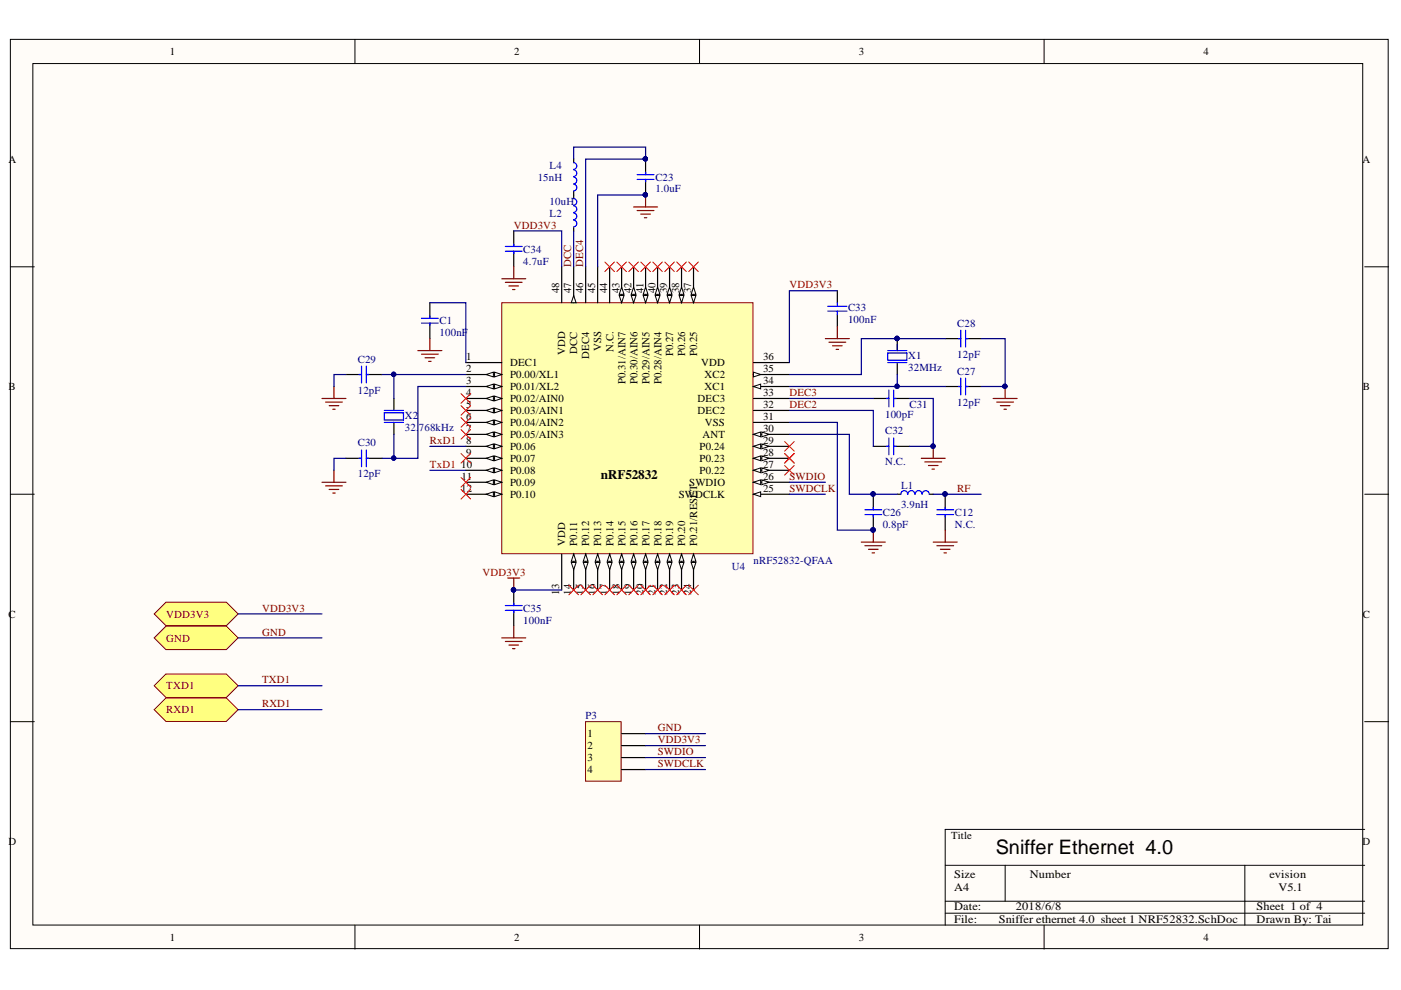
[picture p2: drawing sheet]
<svg xmlns="http://www.w3.org/2000/svg" width="297mm" height="210mm" viewBox="0 0 297 210" stroke-linecap="round" stroke-linejoin="round" font-family="sans-serif">
<defs><g id="words">
<text font-size="4.2" x="211.1" y="181.1">Sniffer Ethernet 4.0</text>
<text font-size="2.8" x="127.4" y="101.6">nRF52832</text>
<g font-size="2.4">
<text x="202.3" y="186.1">Size</text>
<text x="202.3" y="188.8">A4</text>
<text x="218.3" y="186.1">Number</text>
<text x="269.2" y="186.1">evision</text>
<text x="271.1" y="188.8">V5.1</text>
<text x="202.3" y="192.9">Date:</text>
<text x="202.3" y="195.6">File:</text>
<text x="211.8" y="195.6">Sniffer ethernet 4.0 sheet 1 NRF52832.SchDoc</text>
<text x="215.4" y="192.9">2018/6/8</text>
<text x="266.4" y="192.9">Sheet 1 of 4</text>
<text x="266.4" y="195.6">Drawn By: Tai</text>
</g>
<g font-size="2.3">
<text x="36" y="11.7">1</text>
<text x="109" y="11.7">2</text>
<text x="182.1" y="11.7">3</text>
<text x="255.1" y="11.7">4</text>
<text x="1.8" y="34.5">A</text>
<text x="288.9" y="34.5">A</text>
<text x="118.6" y="62.2" transform="rotate(-90 118.6 62.2)">48</text>
<text x="121.1" y="62.2" transform="rotate(-90 121.1 62.2)">47</text>
<text x="123.6" y="62.2" transform="rotate(-90 123.6 62.2)">46</text>
<text x="126.2" y="62.2" transform="rotate(-90 126.2 62.2)">45</text>
<text x="128.7" y="62.2" transform="rotate(-90 128.7 62.2)">44</text>
<text x="131.3" y="62.2" transform="rotate(-90 131.3 62.2)">43</text>
<text x="133.9" y="62.2" transform="rotate(-90 133.9 62.2)">42</text>
<text x="136.4" y="62.2" transform="rotate(-90 136.4 62.2)">41</text>
<text x="138.9" y="62.2" transform="rotate(-90 138.9 62.2)">40</text>
<text x="141.5" y="62.2" transform="rotate(-90 141.5 62.2)">39</text>
<text x="144" y="62.2" transform="rotate(-90 144 62.2)">38</text>
<text x="146.6" y="62.2" transform="rotate(-90 146.6 62.2)">37</text>
<text x="98.9" y="76.4">1</text>
<text x="108.2" y="77.6">DEC1</text>
<text x="119.8" y="75.3" transform="rotate(-90 119.8 75.3)">VDD</text>
<text x="122.4" y="75" transform="rotate(-90 122.4 75)">DCC</text>
<text x="124.9" y="76" transform="rotate(-90 124.9 76)">DEC4</text>
<text x="127.4" y="74.5" transform="rotate(-90 127.4 74.5)">VSS</text>
<text x="130.1" y="74.6" transform="rotate(-90 130.1 74.6)">N.C.</text>
<text x="142.8" y="75.5" transform="rotate(-90 142.8 75.5)">P0.27</text>
<text x="145.3" y="75.5" transform="rotate(-90 145.3 75.5)">P0.26</text>
<text x="147.8" y="75.5" transform="rotate(-90 147.8 75.5)">P0.25</text>
<text x="148.7" y="77.6">VDD</text>
<text x="161.8" y="76.4">36</text>
<text x="1.8" y="82.7">B</text>
<text x="98.9" y="78.9">2</text>
<text x="98.9" y="81.4">3</text>
<text x="98.9" y="84">4</text>
<text x="108.2" y="80.2">P0.00/XL1</text>
<text x="108.2" y="82.7">P0.01/XL2</text>
<text x="132.6" y="81.4" transform="rotate(-90 132.6 81.4)">P0.31/AIN7</text>
<text x="135.1" y="81.4" transform="rotate(-90 135.1 81.4)">P0.30/AIN6</text>
<text x="137.7" y="81.4" transform="rotate(-90 137.7 81.4)">P0.29/AIN5</text>
<text x="140.2" y="81.4" transform="rotate(-90 140.2 81.4)">P0.28/AIN4</text>
<text x="149.4" y="82.7">XC1</text>
<text x="149.4" y="80.2">XC2</text>
<text x="161.8" y="81.4">34</text>
<text x="161.8" y="78.9">35</text>
<text x="161.8" y="84">33</text>
<text x="289" y="82.7">B</text>
<text x="98.9" y="86.5">5</text>
<text x="98.9" y="89">6</text>
<text x="108.2" y="85.2">P0.02/AIN0</text>
<text x="108.2" y="87.8">P0.03/AIN1</text>
<text x="147.9" y="87.8">DEC2</text>
<text x="147.9" y="85.2">DEC3</text>
<text x="161.8" y="89">31</text>
<text x="161.8" y="86.5">32</text>
<text x="98.9" y="91.6">7</text>
<text x="98.9" y="94.1">8</text>
<text x="108.2" y="90.3">P0.04/AIN2</text>
<text x="108.2" y="92.8">P0.05/AIN3</text>
<text x="108.2" y="95.4">P0.06</text>
<text x="148.3" y="95.4">P0.24</text>
<text x="148.9" y="92.8">ANT</text>
<text x="149.4" y="90.3">VSS</text>
<text x="161.8" y="91.6">30</text>
<text x="161.8" y="94.1">29</text>
<text x="97.8" y="99.2">10</text>
<text x="97.8" y="101.7">11</text>
<text x="98.9" y="96.6">9</text>
<text x="108.2" y="97.9">P0.07</text>
<text x="108.2" y="100.4">P0.08</text>
<text x="148.3" y="100.4">P0.22</text>
<text x="148.3" y="97.9">P0.23</text>
<text x="161.8" y="99.2">27</text>
<text x="161.8" y="96.6">28</text>
<text x="161.8" y="101.7">26</text>
<text x="97.8" y="104.3">12</text>
<text x="108.2" y="105.6">P0.10</text>
<text x="108.2" y="103">P0.09</text>
<text x="143.9" y="105.6">SWDCLK</text>
<text x="146.1" y="103">SWDIO</text>
<text x="161.8" y="104.3">25</text>
<text x="119.8" y="115.7" transform="rotate(-90 119.8 115.7)">VDD</text>
<text x="122.4" y="115.7" transform="rotate(-90 122.4 115.7)">P0.11</text>
<text x="124.9" y="115.7" transform="rotate(-90 124.9 115.7)">P0.12</text>
<text x="127.4" y="115.7" transform="rotate(-90 127.4 115.7)">P0.13</text>
<text x="130.1" y="115.7" transform="rotate(-90 130.1 115.7)">P0.14</text>
<text x="132.6" y="115.7" transform="rotate(-90 132.6 115.7)">P0.15</text>
<text x="135.1" y="115.7" transform="rotate(-90 135.1 115.7)">P0.16</text>
<text x="137.7" y="115.7" transform="rotate(-90 137.7 115.7)">P0.17</text>
<text x="140.2" y="115.7" transform="rotate(-90 140.2 115.7)">P0.18</text>
<text x="142.8" y="115.7" transform="rotate(-90 142.8 115.7)">P0.19</text>
<text x="145.3" y="115.7" transform="rotate(-90 145.3 115.7)">P0.20</text>
<text x="147.8" y="115.7" transform="rotate(-90 147.8 115.7)">P0.21/RESET</text>
<text x="118.6" y="124.9" transform="rotate(-90 118.6 124.9)">3</text>
<text x="1.8" y="130.9">C</text>
<text x="118.6" y="126.1" transform="rotate(-90 118.6 126.1)">1</text>
<text x="121.1" y="126.1" transform="rotate(-90 121.1 126.1)">14</text>
<text x="123.6" y="126.1" transform="rotate(-90 123.6 126.1)">15</text>
<text x="126.2" y="126.1" transform="rotate(-90 126.2 126.1)">16</text>
<text x="128.7" y="126.1" transform="rotate(-90 128.7 126.1)">17</text>
<text x="131.3" y="126.1" transform="rotate(-90 131.3 126.1)">18</text>
<text x="133.9" y="126.1" transform="rotate(-90 133.9 126.1)">19</text>
<text x="136.4" y="126.1" transform="rotate(-90 136.4 126.1)">20</text>
<text x="138.9" y="126.1" transform="rotate(-90 138.9 126.1)">21</text>
<text x="141.5" y="126.1" transform="rotate(-90 141.5 126.1)">22</text>
<text x="144" y="126.1" transform="rotate(-90 144 126.1)">23</text>
<text x="146.6" y="126.1" transform="rotate(-90 146.6 126.1)">24</text>
<text x="289" y="130.9">C</text>
<text x="124.6" y="156.3">1</text>
<text x="124.6" y="158.8">2</text>
<text x="124.6" y="161.4">3</text>
<text x="124.6" y="164">4</text>
<text x="1.8" y="179.2">D</text>
<text x="201.7" y="177.9">Title</text>
<text x="288.9" y="179.2">D</text>
<text x="36" y="199.5">1</text>
<text x="109" y="199.5">2</text>
<text x="182.1" y="199.5">3</text>
<text x="255.1" y="199.5">4</text>
</g>
<g font-size="2.3" fill="#000080">
<text x="116.5" y="35.7">L4</text>
<text x="114" y="38.3">15nH</text>
<text x="138.9" y="38.3">C23</text>
<text x="138.9" y="40.8">1.0uF</text>
<text x="116.5" y="46">L2</text>
<text x="116.5" y="43.4">10uH</text>
<text x="111" y="53.6">C34</text>
<text x="111" y="56.1">4.7uF</text>
<text x="179.8" y="66">C33</text>
<text x="93.2" y="68.8">C1</text>
<text x="93.2" y="71.3">100nF</text>
<text x="179.8" y="68.5">100nF</text>
<text x="203" y="69.3">C28</text>
<text x="75.9" y="76.9">C29</text>
<text x="192.6" y="76.1">X1</text>
<text x="203" y="75.9">12pF</text>
<text x="75.9" y="83.5">12pF</text>
<text x="192.6" y="78.7">32MHz</text>
<text x="203" y="79.4">C27</text>
<text x="85.8" y="88.8">X2</text>
<text x="187.7" y="88.5">100pF</text>
<text x="192.8" y="86.5">C31</text>
<text x="203" y="86">12pF</text>
<text x="75.9" y="94.6">C30</text>
<text x="85.8" y="91.3">32.768kHz</text>
<text x="187.7" y="92.1">C32</text>
<text x="75.9" y="101.2">12pF</text>
<text x="187.7" y="98.7">N.C.</text>
<text x="191" y="103.6">L1</text>
<text x="191" y="107.6">3.9nH</text>
<text x="187.2" y="109.4">C26</text>
<text x="187.2" y="111.9">0.8pF</text>
<text x="202.5" y="109.4">C12</text>
<text x="202.5" y="111.9">N.C.</text>
<text x="159.8" y="119.5">nRF52832-QFAA</text>
<text x="155.2" y="120.8">U4</text>
<text x="111" y="129.7">C35</text>
<text x="111" y="132.2">100nF</text>
<text x="124.1" y="152.5">P3</text>
</g>
<g font-size="2.3" fill="#800000">
<text x="108.9" y="48.5">VDD3V3</text>
<text x="121.1" y="56.6" transform="rotate(-90 121.1 56.6)">DCC</text>
<text x="123.6" y="56.6" transform="rotate(-90 123.6 56.6)">DEC4</text>
<text x="167.4" y="61.2">VDD3V3</text>
<text x="167.4" y="84">DEC3</text>
<text x="167.4" y="86.5">DEC2</text>
<text x="91.2" y="94.1">RxD1</text>
<text x="91.2" y="99.2">TxD1</text>
<text x="167.4" y="101.7">SWDIO</text>
<text x="167.4" y="104.3">SWDCLK</text>
<text x="203" y="104.3">RF</text>
<text x="102.3" y="122.1">VDD3V3</text>
<text x="35.3" y="130.9">VDD3V3</text>
<text x="55.6" y="129.7">VDD3V3</text>
<text x="35.3" y="136">GND</text>
<text x="55.6" y="134.7">GND</text>
<text x="35.3" y="146.2">TXD1</text>
<text x="55.6" y="150">RXD1</text>
<text x="55.6" y="144.9">TXD1</text>
<text x="35.3" y="151.2">RXD1</text>
<text x="139.5" y="155">GND</text>
<text x="139.5" y="157.6">VDD3V3</text>
<text x="139.5" y="160.1">SWDIO</text>
<text x="139.5" y="162.6">SWDCLK</text>
</g>
</g></defs>
<g fill="#fffcf8" stroke="#000" stroke-width=".21">
<path d="M2.2 8.3h292.1v192.8h-292.1z"/>
<path d="M7 13.5h281.9v182.6h-281.9z"/>
</g>
<g fill="none" stroke="#000" stroke-width=".21">
<path d="M75.3 8.3v5.1M148.3 8.3v5.1M221.4 8.3v5.1M2.2 56.6h5.1M289.3 56.6h5.1M2.2 104.8h5.1M289.3 104.8h5.1M2.2 153h5.1M289.3 153h5.1M289.3 175.9h-88.9v20.3M75.3 196.2v5M148.3 196.2v5"/>
<path d="M200.4 183.5h88.9M200.4 191.1h88.9M200.4 193.6h88.9M213.1 183.5v7.6M221.4 196.2v5M263.9 183.5v12.7"/>
</g>
<path d="M106.4 64.2h53.2v53.2h-53.2z" fill="#ffffb0" stroke="#800000" stroke-width=".21"/>
<path d="M98.8 76.9h7.6M98.8 104.8h7.6" fill="none" stroke="#000" stroke-width=".25"/>
<path d="M104.9 104.3l1.5 .5-1.5 .5z" fill="#fffcf8"/>
<path d="M104.9 104.3l1.5 .5-1.5 .5z" fill="none" stroke="#000" stroke-width=".21"/>
<path d="M103.1 104.8l1.5-.5v1z" fill="#fffcf8"/>
<path d="M103.1 104.8l1.5-.5v1z" fill="none" stroke="#000" stroke-width=".21"/>
<path d="M159.7 89.6h7.7M159.7 92.1h7.7M119.1 117.5v7.6" fill="none" stroke="#000" stroke-width=".25"/>
<path d="M159.7 92.1l1.6-.5v1z" fill="#fffcf8"/>
<path d="M159.7 92.1l1.6-.5v1z" fill="none" stroke="#000" stroke-width=".21"/>
<path d="M161.5 91.6l1.5 .5-1.5 .5z" fill="#fffcf8"/>
<path d="M161.5 91.6l1.5 .5-1.5 .5z" fill="none" stroke="#000" stroke-width=".21"/>
<path d="M159.7 87h7.7M159.7 84.5h7.7M159.7 81.9h7.7" fill="none" stroke="#000" stroke-width=".25"/>
<path d="M159.7 81.9l1.6-.5v1.1z" fill="#fffcf8"/>
<path d="M159.7 81.9l1.6-.5v1.1z" fill="none" stroke="#000" stroke-width=".21"/>
<path d="M159.7 79.4h7.7" fill="none" stroke="#000" stroke-width=".25"/>
<path d="M159.7 78.9l1.6 .5-1.6 .5z" fill="#fffcf8"/>
<path d="M159.7 78.9l1.6 .5-1.6 .5z" fill="none" stroke="#000" stroke-width=".21"/>
<path d="M147 56.6v7.6M159.7 76.9h7.7" fill="none" stroke="#000" stroke-width=".25"/>
<path d="M146.5 62.7h1l-.5 1.5z" fill="#fffcf8"/>
<path d="M146.5 62.7h1l-.5 1.5z" fill="none" stroke="#000" stroke-width=".21"/>
<path d="M147 60.9l.5 1.5h-1z" fill="#fffcf8"/>
<path d="M147 60.9l.5 1.5h-1z" fill="none" stroke="#000" stroke-width=".21"/>
<path d="M144.5 56.6v7.6" fill="none" stroke="#000" stroke-width=".25"/>
<path d="M144 62.7h1l-.5 1.5z" fill="#fffcf8"/>
<path d="M144 62.7h1l-.5 1.5z" fill="none" stroke="#000" stroke-width=".21"/>
<path d="M144.5 60.9l.5 1.5h-1z" fill="#fffcf8"/>
<path d="M144.5 60.9l.5 1.5h-1z" fill="none" stroke="#000" stroke-width=".21"/>
<path d="M98.8 79.4h7.6" fill="none" stroke="#000" stroke-width=".25"/>
<path d="M104.9 78.9l1.5 .5-1.5 .5z" fill="#fffcf8"/>
<path d="M104.9 78.9l1.5 .5-1.5 .5z" fill="none" stroke="#000" stroke-width=".21"/>
<path d="M103.1 79.4l1.5-.5v1z" fill="#fffcf8"/>
<path d="M103.1 79.4l1.5-.5v1z" fill="none" stroke="#000" stroke-width=".21"/>
<path d="M98.8 81.9h7.6" fill="none" stroke="#000" stroke-width=".25"/>
<path d="M104.9 81.4l1.5 .5-1.5 .6z" fill="#fffcf8"/>
<path d="M104.9 81.4l1.5 .5-1.5 .6z" fill="none" stroke="#000" stroke-width=".21"/>
<path d="M103.1 81.9l1.5-.5v1.1z" fill="#fffcf8"/>
<path d="M103.1 81.9l1.5-.5v1.1z" fill="none" stroke="#000" stroke-width=".21"/>
<path d="M98.8 84.5h7.6" fill="none" stroke="#000" stroke-width=".25"/>
<path d="M104.9 84l1.5 .5-1.5 .5z" fill="#fffcf8"/>
<path d="M104.9 84l1.5 .5-1.5 .5z" fill="none" stroke="#000" stroke-width=".21"/>
<path d="M103.1 84.5l1.5-.5v1z" fill="#fffcf8"/>
<path d="M103.1 84.5l1.5-.5v1z" fill="none" stroke="#000" stroke-width=".21"/>
<path d="M98.8 87h7.6" fill="none" stroke="#000" stroke-width=".25"/>
<path d="M104.9 86.5l1.5 .5-1.5 .5z" fill="#fffcf8"/>
<path d="M104.9 86.5l1.5 .5-1.5 .5z" fill="none" stroke="#000" stroke-width=".21"/>
<path d="M103.1 87l1.5-.5v1z" fill="#fffcf8"/>
<path d="M103.1 87l1.5-.5v1z" fill="none" stroke="#000" stroke-width=".21"/>
<path d="M98.8 89.6h7.6" fill="none" stroke="#000" stroke-width=".25"/>
<path d="M104.9 89.1l1.5 .5-1.5 .5z" fill="#fffcf8"/>
<path d="M104.9 89.1l1.5 .5-1.5 .5z" fill="none" stroke="#000" stroke-width=".21"/>
<path d="M103.1 89.6l1.5-.5v1z" fill="#fffcf8"/>
<path d="M103.1 89.6l1.5-.5v1z" fill="none" stroke="#000" stroke-width=".21"/>
<path d="M98.8 92.1h7.6" fill="none" stroke="#000" stroke-width=".25"/>
<path d="M104.9 91.6l1.5 .5-1.5 .5z" fill="#fffcf8"/>
<path d="M104.9 91.6l1.5 .5-1.5 .5z" fill="none" stroke="#000" stroke-width=".21"/>
<path d="M103.1 92.1l1.5-.5v1z" fill="#fffcf8"/>
<path d="M103.1 92.1l1.5-.5v1z" fill="none" stroke="#000" stroke-width=".21"/>
<path d="M98.8 94.6h7.6" fill="none" stroke="#000" stroke-width=".25"/>
<path d="M104.9 94.1l1.5 .5-1.5 .5z" fill="#fffcf8"/>
<path d="M104.9 94.1l1.5 .5-1.5 .5z" fill="none" stroke="#000" stroke-width=".21"/>
<path d="M103.1 94.6l1.5-.5v1z" fill="#fffcf8"/>
<path d="M103.1 94.6l1.5-.5v1z" fill="none" stroke="#000" stroke-width=".21"/>
<path d="M98.8 97.2h7.6" fill="none" stroke="#000" stroke-width=".25"/>
<path d="M104.9 96.7l1.5 .5-1.5 .5z" fill="#fffcf8"/>
<path d="M104.9 96.7l1.5 .5-1.5 .5z" fill="none" stroke="#000" stroke-width=".21"/>
<path d="M103.1 97.2l1.5-.5v1z" fill="#fffcf8"/>
<path d="M103.1 97.2l1.5-.5v1z" fill="none" stroke="#000" stroke-width=".21"/>
<path d="M98.8 99.7h7.6" fill="none" stroke="#000" stroke-width=".25"/>
<path d="M104.9 99.2l1.5 .5-1.5 .5z" fill="#fffcf8"/>
<path d="M104.9 99.2l1.5 .5-1.5 .5z" fill="none" stroke="#000" stroke-width=".21"/>
<path d="M103.1 99.7l1.5-.5v1z" fill="#fffcf8"/>
<path d="M103.1 99.7l1.5-.5v1z" fill="none" stroke="#000" stroke-width=".21"/>
<path d="M98.8 102.3h7.6" fill="none" stroke="#000" stroke-width=".25"/>
<path d="M104.9 101.7l1.5 .6-1.5 .5z" fill="#fffcf8"/>
<path d="M104.9 101.7l1.5 .6-1.5 .5z" fill="none" stroke="#000" stroke-width=".21"/>
<path d="M103.1 102.3l1.5-.6v1.1z" fill="#fffcf8"/>
<path d="M103.1 102.3l1.5-.6v1.1z" fill="none" stroke="#000" stroke-width=".21"/>
<path d="M121.6 117.5v7.6" fill="none" stroke="#000" stroke-width=".25"/>
<path d="M121.6 117.5l.5 1.5h-1z" fill="#fffcf8"/>
<path d="M121.6 117.5l.5 1.5h-1z" fill="none" stroke="#000" stroke-width=".21"/>
<path d="M121.1 119.3h1l-.5 1.5z" fill="#fffcf8"/>
<path d="M121.1 119.3h1l-.5 1.5z" fill="none" stroke="#000" stroke-width=".21"/>
<path d="M124.2 117.5v7.6" fill="none" stroke="#000" stroke-width=".25"/>
<path d="M124.2 117.5l.5 1.5h-1z" fill="#fffcf8"/>
<path d="M124.2 117.5l.5 1.5h-1z" fill="none" stroke="#000" stroke-width=".21"/>
<path d="M123.7 119.3h1l-.5 1.5z" fill="#fffcf8"/>
<path d="M123.7 119.3h1l-.5 1.5z" fill="none" stroke="#000" stroke-width=".21"/>
<path d="M126.7 117.5v7.6" fill="none" stroke="#000" stroke-width=".25"/>
<path d="M126.7 117.5l.5 1.5h-1z" fill="#fffcf8"/>
<path d="M126.7 117.5l.5 1.5h-1z" fill="none" stroke="#000" stroke-width=".21"/>
<path d="M126.2 119.3h1l-.5 1.5z" fill="#fffcf8"/>
<path d="M126.2 119.3h1l-.5 1.5z" fill="none" stroke="#000" stroke-width=".21"/>
<path d="M129.3 117.5v7.6" fill="none" stroke="#000" stroke-width=".25"/>
<path d="M129.3 117.5l.5 1.5h-1.1z" fill="#fffcf8"/>
<path d="M129.3 117.5l.5 1.5h-1.1z" fill="none" stroke="#000" stroke-width=".21"/>
<path d="M128.7 119.3h1.1l-.5 1.5z" fill="#fffcf8"/>
<path d="M128.7 119.3h1.1l-.5 1.5z" fill="none" stroke="#000" stroke-width=".21"/>
<path d="M142 56.6v7.6" fill="none" stroke="#000" stroke-width=".25"/>
<path d="M141.5 62.7h1l-.5 1.5z" fill="#fffcf8"/>
<path d="M141.5 62.7h1l-.5 1.5z" fill="none" stroke="#000" stroke-width=".21"/>
<path d="M142 60.9l.5 1.5h-1z" fill="#fffcf8"/>
<path d="M142 60.9l.5 1.5h-1z" fill="none" stroke="#000" stroke-width=".21"/>
<path d="M139.4 56.6v7.6" fill="none" stroke="#000" stroke-width=".25"/>
<path d="M138.9 62.7h1l-.5 1.5z" fill="#fffcf8"/>
<path d="M138.9 62.7h1l-.5 1.5z" fill="none" stroke="#000" stroke-width=".21"/>
<path d="M139.4 60.9l.5 1.5h-1z" fill="#fffcf8"/>
<path d="M139.4 60.9l.5 1.5h-1z" fill="none" stroke="#000" stroke-width=".21"/>
<path d="M136.9 56.6v7.6" fill="none" stroke="#000" stroke-width=".25"/>
<path d="M136.4 62.7h1l-.5 1.5z" fill="#fffcf8"/>
<path d="M136.4 62.7h1l-.5 1.5z" fill="none" stroke="#000" stroke-width=".21"/>
<path d="M136.9 60.9l.5 1.5h-1z" fill="#fffcf8"/>
<path d="M136.9 60.9l.5 1.5h-1z" fill="none" stroke="#000" stroke-width=".21"/>
<path d="M134.3 56.6v7.6" fill="none" stroke="#000" stroke-width=".25"/>
<path d="M133.8 62.7h1l-.5 1.5z" fill="#fffcf8"/>
<path d="M133.8 62.7h1l-.5 1.5z" fill="none" stroke="#000" stroke-width=".21"/>
<path d="M134.3 60.9l.5 1.5h-1z" fill="#fffcf8"/>
<path d="M134.3 60.9l.5 1.5h-1z" fill="none" stroke="#000" stroke-width=".21"/>
<path d="M131.8 56.6v7.6" fill="none" stroke="#000" stroke-width=".25"/>
<path d="M131.3 62.7h1l-.5 1.5z" fill="#fffcf8"/>
<path d="M131.3 62.7h1l-.5 1.5z" fill="none" stroke="#000" stroke-width=".21"/>
<path d="M131.8 60.9l.5 1.5h-1z" fill="#fffcf8"/>
<path d="M131.8 60.9l.5 1.5h-1z" fill="none" stroke="#000" stroke-width=".21"/>
<path d="M119.1 56.6v7.6M121.6 56.6v7.6M124.2 56.6v7.6M126.7 56.6v7.6M129.3 56.6v7.6" fill="none" stroke="#000" stroke-width=".25"/>
<path d="M121.6 62.7l.5 1.5h-1z" fill="#fffcf8"/>
<path d="M121.6 62.7l.5 1.5h-1z" fill="none" stroke="#000" stroke-width=".21"/>
<path d="M159.7 104.8h7.7" fill="none" stroke="#000" stroke-width=".25"/>
<path d="M159.7 104.8l1.6-.5v1z" fill="#fffcf8"/>
<path d="M159.7 104.8l1.6-.5v1z" fill="none" stroke="#000" stroke-width=".21"/>
<path d="M159.7 102.3h7.7" fill="none" stroke="#000" stroke-width=".25"/>
<path d="M159.7 102.3l1.6-.6v1.1z" fill="#fffcf8"/>
<path d="M159.7 102.3l1.6-.6v1.1z" fill="none" stroke="#000" stroke-width=".21"/>
<path d="M161.5 101.7l1.5 .6-1.5 .5z" fill="#fffcf8"/>
<path d="M161.5 101.7l1.5 .6-1.5 .5z" fill="none" stroke="#000" stroke-width=".21"/>
<path d="M159.7 99.7h7.7" fill="none" stroke="#000" stroke-width=".25"/>
<path d="M159.7 99.7l1.6-.5v1z" fill="#fffcf8"/>
<path d="M159.7 99.7l1.6-.5v1z" fill="none" stroke="#000" stroke-width=".21"/>
<path d="M161.5 99.2l1.5 .5-1.5 .5z" fill="#fffcf8"/>
<path d="M161.5 99.2l1.5 .5-1.5 .5z" fill="none" stroke="#000" stroke-width=".21"/>
<path d="M159.7 97.2h7.7" fill="none" stroke="#000" stroke-width=".25"/>
<path d="M159.7 97.2l1.6-.5v1z" fill="#fffcf8"/>
<path d="M159.7 97.2l1.6-.5v1z" fill="none" stroke="#000" stroke-width=".21"/>
<path d="M161.5 96.7l1.5 .5-1.5 .5z" fill="#fffcf8"/>
<path d="M161.5 96.7l1.5 .5-1.5 .5z" fill="none" stroke="#000" stroke-width=".21"/>
<path d="M159.7 94.6h7.7" fill="none" stroke="#000" stroke-width=".25"/>
<path d="M159.7 94.6l1.6-.5v1z" fill="#fffcf8"/>
<path d="M159.7 94.6l1.6-.5v1z" fill="none" stroke="#000" stroke-width=".21"/>
<path d="M161.5 94.1l1.5 .5-1.5 .5z" fill="#fffcf8"/>
<path d="M161.5 94.1l1.5 .5-1.5 .5z" fill="none" stroke="#000" stroke-width=".21"/>
<path d="M131.8 117.5v7.6" fill="none" stroke="#000" stroke-width=".25"/>
<path d="M131.8 117.5l.5 1.5h-1z" fill="#fffcf8"/>
<path d="M131.8 117.5l.5 1.5h-1z" fill="none" stroke="#000" stroke-width=".21"/>
<path d="M131.3 119.3h1l-.5 1.5z" fill="#fffcf8"/>
<path d="M131.3 119.3h1l-.5 1.5z" fill="none" stroke="#000" stroke-width=".21"/>
<path d="M134.3 117.5v7.6" fill="none" stroke="#000" stroke-width=".25"/>
<path d="M134.3 117.5l.5 1.5h-1z" fill="#fffcf8"/>
<path d="M134.3 117.5l.5 1.5h-1z" fill="none" stroke="#000" stroke-width=".21"/>
<path d="M133.8 119.3h1l-.5 1.5z" fill="#fffcf8"/>
<path d="M133.8 119.3h1l-.5 1.5z" fill="none" stroke="#000" stroke-width=".21"/>
<path d="M136.9 117.5v7.6" fill="none" stroke="#000" stroke-width=".25"/>
<path d="M136.9 117.5l.5 1.5h-1z" fill="#fffcf8"/>
<path d="M136.9 117.5l.5 1.5h-1z" fill="none" stroke="#000" stroke-width=".21"/>
<path d="M136.4 119.3h1l-.5 1.5z" fill="#fffcf8"/>
<path d="M136.4 119.3h1l-.5 1.5z" fill="none" stroke="#000" stroke-width=".21"/>
<path d="M139.4 117.5v7.6" fill="none" stroke="#000" stroke-width=".25"/>
<path d="M139.4 117.5l.5 1.5h-1z" fill="#fffcf8"/>
<path d="M139.4 117.5l.5 1.5h-1z" fill="none" stroke="#000" stroke-width=".21"/>
<path d="M138.9 119.3h1l-.5 1.5z" fill="#fffcf8"/>
<path d="M138.9 119.3h1l-.5 1.5z" fill="none" stroke="#000" stroke-width=".21"/>
<path d="M144.5 117.5v7.6" fill="none" stroke="#000" stroke-width=".25"/>
<path d="M144.5 117.5l.5 1.5h-1z" fill="#fffcf8"/>
<path d="M144.5 117.5l.5 1.5h-1z" fill="none" stroke="#000" stroke-width=".21"/>
<path d="M144 119.3h1l-.5 1.5z" fill="#fffcf8"/>
<path d="M144 119.3h1l-.5 1.5z" fill="none" stroke="#000" stroke-width=".21"/>
<path d="M147 117.5v7.6" fill="none" stroke="#000" stroke-width=".25"/>
<path d="M147 117.5l.5 1.5h-1z" fill="#fffcf8"/>
<path d="M147 117.5l.5 1.5h-1z" fill="none" stroke="#000" stroke-width=".21"/>
<path d="M146.5 119.3h1l-.5 1.5z" fill="#fffcf8"/>
<path d="M146.5 119.3h1l-.5 1.5z" fill="none" stroke="#000" stroke-width=".21"/>
<path d="M142 117.5v7.6" fill="none" stroke="#000" stroke-width=".25"/>
<path d="M142 117.5l.5 1.5h-1z" fill="#fffcf8"/>
<path d="M142 117.5l.5 1.5h-1z" fill="none" stroke="#000" stroke-width=".21"/>
<path d="M141.5 119.3h1l-.5 1.5z" fill="#fffcf8"/>
<path d="M141.5 119.3h1l-.5 1.5z" fill="none" stroke="#000" stroke-width=".21"/>
<g fill="none" stroke="#000" stroke-width=".25">
<path d="M121.6 33.7v.8M136.9 33.7v3.3M136.9 38v3.3M108.9 49v3.3M108.9 53.3v3.3M121.6 40.6v1.5M121.6 48.2v.8M73.3 79.4h3.4M77.7 79.4h3.3M91.1 64.2v3.3M91.1 68.5v3.3M177.5 61.6v2.6"/>
<path d="M177.5 66.7v2.6M190.2 71.8v2.5M190.2 76.9v2.5M200.4 71.8h3.3M204.7 71.8h3.3M73.3 97.2h3.4M77.7 97.2h3.3M83.5 84.5v2.5M83.5 89.6v2.5M185.2 84.5h3.3M185.2 94.6h3.3M189.5 84.5h3.3"/>
<path d="M189.5 94.6h3.3M200.4 81.9h3.3M204.7 81.9h3.3M185.2 104.8v3.3M185.2 109.1v3.3M190.2 104.8h.8M197.1 104.8h.8M200.4 104.8v3.3M200.4 109.1v3.3M108.9 125.1v3.3M108.9 129.4v3.3"/>
</g>
<g fill="none" stroke="#00f" stroke-width=".25">
<path d="M121.6 34.5a.71 .71 0 0 1 .7 .7 .71 .71 0 0 1-.7 .7M121.6 36a.71 .71 0 0 1 .7 .7 .71 .71 0 0 1-.7 .7M121.6 37.5a.72 .72 0 0 1 .7 .8 .72 .72 0 0 1-.7 .7M121.6 39.1a.71 .71 0 0 1 .7 .7 .71 .71 0 0 1-.7 .7M135.1 37h3.6M135.1 38h3.6M136.9 36.5v.5M136.9 38v.5M107.1 53.3h3.6M107.1 52.3h3.6M108.9 51.7v.6M108.9 53.3v.5"/>
<path d="M121.6 42.1a.71 .71 0 0 1 .7 .7 .71 .71 0 0 1-.7 .7M121.6 43.6a.71 .71 0 0 1 .7 .7 .71 .71 0 0 1-.7 .7M121.6 45.2a.72 .72 0 0 1 .7 .7 .72 .72 0 0 1-.7 .7M121.6 46.7a.71 .71 0 0 1 .7 .7 .71 .71 0 0 1-.7 .7M76.1 79.4h.6M76.7 77.6v3.6M77.7 77.6v3.6M77.7 79.4h.5M89.4 68.5h3.5M89.4 67.5h3.5M91.1 67v.5M91.1 68.5v.5"/>
<path d="M175.5 66h4.1M175.5 64.9h4.1M177.5 64.2v.7M177.5 66v.7M188.2 74.8h4.1v1.6h-4.1zM188.2 76.9h4.1M188.2 74.3h4.1M203.2 71.8h.5M203.7 70v3.6M204.7 70v3.6M204.7 71.8h.5M76.1 97.2h.6"/>
<path d="M76.7 95.4v3.6M77.7 95.4v3.6M77.7 97.2h.5M81.5 87.5h4v1.6h-4zM81.5 87h4M81.5 89.6h4M188 84.5h.5M188 94.6h.5M188.5 82.7v3.6M188.5 92.9v3.5M189.5 82.7v3.6M189.5 92.9v3.5"/>
<path d="M189.5 84.5h.5M189.5 94.6h.5M203.2 81.9h.5M203.7 80.2v3.5M204.7 80.2v3.5M204.7 81.9h.5M183.4 109.1h3.5M183.4 108.1h3.5M185.2 107.6v.5M185.2 109.1v.5M192.4 104.8a.71 .71 0 0 0-.7-.8 .71 .71 0 0 0-.7 .8M193.9 104.8a.72 .72 0 0 0-.7-.8 .72 .72 0 0 0-.7 .8"/>
<path d="M195.5 104.8a.71 .71 0 0 0-.7-.8 .71 .71 0 0 0-.7 .8M197 104.8a.72 .72 0 0 0-.7-.8 .72 .72 0 0 0-.7 .8M198.6 109.1h3.6M198.6 108.1h3.6M200.4 107.6v.5M200.4 109.1v.5M107.1 129.4h3.6M107.1 128.4h3.6M108.9 127.9v.5M108.9 129.4v.5"/>
</g>
<g fill="none" stroke="#800000" stroke-width=".25">
<path d="M106.4 59.1h5.1M107.1 59.9h3.6M108.9 56.6v2.5M134.3 43.9h5.1M135.1 44.6h3.6M135.9 45.4h2M136.6 46.2h.5M136.9 41.3v2.6M88.6 74.3h5.1M89.4 75.1h3.5M90.1 75.9h2.1M90.9 76.6h.5"/>
<path d="M91.1 71.8v2.5M107.9 60.6h2M108.7 61.4h.5M175 71.8h5.1M175.8 72.6h3.5M176.5 73.3h2.1M177.3 74.1h.5M177.5 69.3v2.5M68.3 84.5h5M69 85.2h3.6M69.8 86h2M70.6 86.8h.5"/>
<path d="M70.8 81.9v2.6M70.8 99.7v2.6M195.3 97.2h5.1M196.1 97.9h3.5M196.8 98.7h2.1M197.6 99.5h.5M197.9 94.6v2.6M210.6 84.5h5.1M211.3 85.2h3.6M212.1 86h2M212.9 86.8h.5M213.1 81.9v2.6"/>
<path d="M68.3 102.3h5M69 103h3.6M69.8 103.8h2M70.6 104.5h.5M182.6 114.9h5.1M183.4 115.7h3.5M184.1 116.5h2.1M184.9 117.2h.5M185.2 112.4v2.5M197.9 114.9h5M198.6 115.7h3.6M199.4 116.5h2"/>
<path d="M200.1 117.2h.6M200.4 112.4v2.5M106.4 135.2h5.1M107.1 136h3.6M107.7 122.6h2.5M107.9 136.8h2M108.7 137.5h.5M108.9 122.6v2.5M108.9 132.7v2.5"/>
</g>
<g fill="#000080" stroke="#000080" stroke-width=".21">
<circle cx="136.8" cy="41.3" r=".46"/>
<circle cx="136.8" cy="33.7" r=".46"/>
<circle cx="190.2" cy="71.8" r=".46"/>
<circle cx="213.1" cy="81.9" r=".46"/>
<circle cx="197.8" cy="94.6" r=".46"/>
<circle cx="200.4" cy="104.7" r=".46"/>
<circle cx="185.1" cy="112.4" r=".46"/>
<circle cx="185.1" cy="104.7" r=".46"/>
<circle cx="108.9" cy="125.1" r=".46"/>
</g>
<g fill="none" stroke="#f00" stroke-width=".21">
<path d="M128.2 55.6l2.1 2M130.3 55.6l-2.1 2M130.8 55.6l2 2M132.8 55.6l-2 2M133.3 55.6l2.1 2M135.4 55.6l-2.1 2M135.9 55.6l2 2M137.9 55.6l-2 2M138.4 55.6l2 2M140.4 55.6l-2 2M140.9 55.6l2.1 2M143 55.6l-2.1 2"/>
<path d="M143.5 55.6l2 2M145.5 55.6l-2 2M146 55.6l2.1 2M148.1 55.6l-2.1 2M97.7 83.5l2.1 2M97.7 86l2.1 2M97.7 88.5l2.1 2.1M97.7 91.1l2.1 2M97.7 96.2l2.1 2M99.8 83.5l-2.1 2M99.8 86l-2.1 2M99.8 88.5l-2.1 2.1"/>
<path d="M99.8 91.1l-2.1 2M99.8 96.2l-2.1 2M166.4 93.6l2 2.1M166.4 96.2l2 2M166.4 98.7l2 2M168.4 96.2l-2 2M168.4 98.7l-2 2M168.4 93.6l-2 2.1M97.7 101.2l2.1 2.1M97.7 103.8l2.1 2M99.8 101.2l-2.1 2.1M99.8 103.8l-2.1 2"/>
<path d="M120.6 124.1l2 2M122.6 124.1l-2 2M123.2 124.1l2 2M125.2 124.1l-2 2M128.2 124.1l2.1 2M130.3 124.1l-2.1 2M130.8 124.1l2 2M132.8 124.1l-2 2M133.3 124.1l2.1 2M135.4 124.1l-2.1 2M138.4 124.1l2 2M140.4 124.1l-2 2"/>
<path d="M140.9 124.1l2.1 2M143 124.1l-2.1 2M143.5 124.1l2 2M145.5 124.1l-2 2M146 124.1l2.1 2M148.1 124.1l-2.1 2"/>
</g>
<path d="M124.1 153h7.6v12.6h-7.6z" fill="#ffffb0" stroke="#800000" stroke-width=".21"/>
<path d="M131.8 155.5h5.1M131.8 158.1h5.1M131.8 160.6h5.1M131.8 163.2h5.1" fill="none" stroke="#000" stroke-width=".25"/>
<g fill="none" stroke="#000080" stroke-width=".25">
<path d="M121.6 33.7v-2.5h15.3v2.5h-12.7v22.9M108.9 49h10.2v7.6M121.6 49v7.6M136.9 41.3h-10.2v15.3M73.3 79.4h-2.5v2.5M81 79.4h17.8M83.5 79.4v5.1M91.1 64.2h7.7v12.7M177.5 61.6h-10.1v15.3M190.2 73.1v1.2M190.2 79.4v2.5M200.4 71.8h-17.8v7.6h-15.2"/>
<path d="M208 71.8h5.1v10.1h-5.1M73.3 97.2h-2.5v2.5M83.5 92.1v5.1M91.1 94.6h7.7M91.1 99.7h7.7M98.8 81.9h-10.2v15.3h-7.6M167.4 81.9h33M167.4 87h17.8v7.6M167.4 92.1h12.7v12.7h10.1M167.4 89.6h10.1v22.8h7.7M167.4 84.5h17.8M192.8 84.5h5.1v10.1h-5.1"/>
<path d="M167.4 102.3h7.6M167.4 104.8h7.6M197.9 104.8h10.1M108.9 125.1h10.2M136.9 155.5h12.7M136.9 158.1h12.7M136.9 160.6h12.7M136.9 163.2h12.7"/>
</g>
<g fill="#000080" stroke="#000080" stroke-width=".21">
<circle cx="136.8" cy="33.7" r=".46"/>
<circle cx="136.8" cy="41.3" r=".46"/>
<circle cx="213.1" cy="81.9" r=".46"/>
<circle cx="190.2" cy="71.8" r=".46"/>
<circle cx="190.2" cy="81.9" r=".46"/>
<circle cx="197.8" cy="94.6" r=".46"/>
<circle cx="200.4" cy="104.7" r=".46"/>
<circle cx="185.1" cy="104.7" r=".46"/>
<circle cx="185.1" cy="112.4" r=".46"/>
<circle cx="108.9" cy="125.1" r=".46"/>
<circle cx="83.5" cy="97.1" r=".46"/>
<circle cx="83.5" cy="79.4" r=".46"/>
</g>
<path d="M125.7 124.1l2 2M127.7 124.1l-2 2M135.9 124.1l2 2M137.9 124.1l-2 2" fill="none" stroke="#f00" stroke-width=".21"/>
<g fill="#ffff80" stroke="#800000" stroke-width=".21">
<path d="M32.7 130.2l2.5-2.5h12.8l2.5 2.5-2.5 2.5h-12.8z" fill-rule="evenodd"/>
<path d="M32.7 135.2l2.5-2.4h12.8l2.5 2.4-2.5 2.5h-12.8z" fill-rule="evenodd"/>
</g>
<path d="M50.5 130.2h17.8M50.5 135.2h17.8" fill="none" stroke="#000080" stroke-width=".25"/>
<g fill="#ffff80" stroke="#800000" stroke-width=".21">
<path d="M32.7 145.4l2.5-2.5h12.8l2.5 2.5-2.5 2.5h-12.8z" fill-rule="evenodd"/>
<path d="M32.7 150.5l2.5-2.5h12.8l2.5 2.5-2.5 2.5h-12.8z" fill-rule="evenodd"/>
</g>
<path d="M50.5 145.4h17.8M50.5 150.5h17.8" fill="none" stroke="#000080" stroke-width=".25"/>
<use href="#words"/>
</svg>
